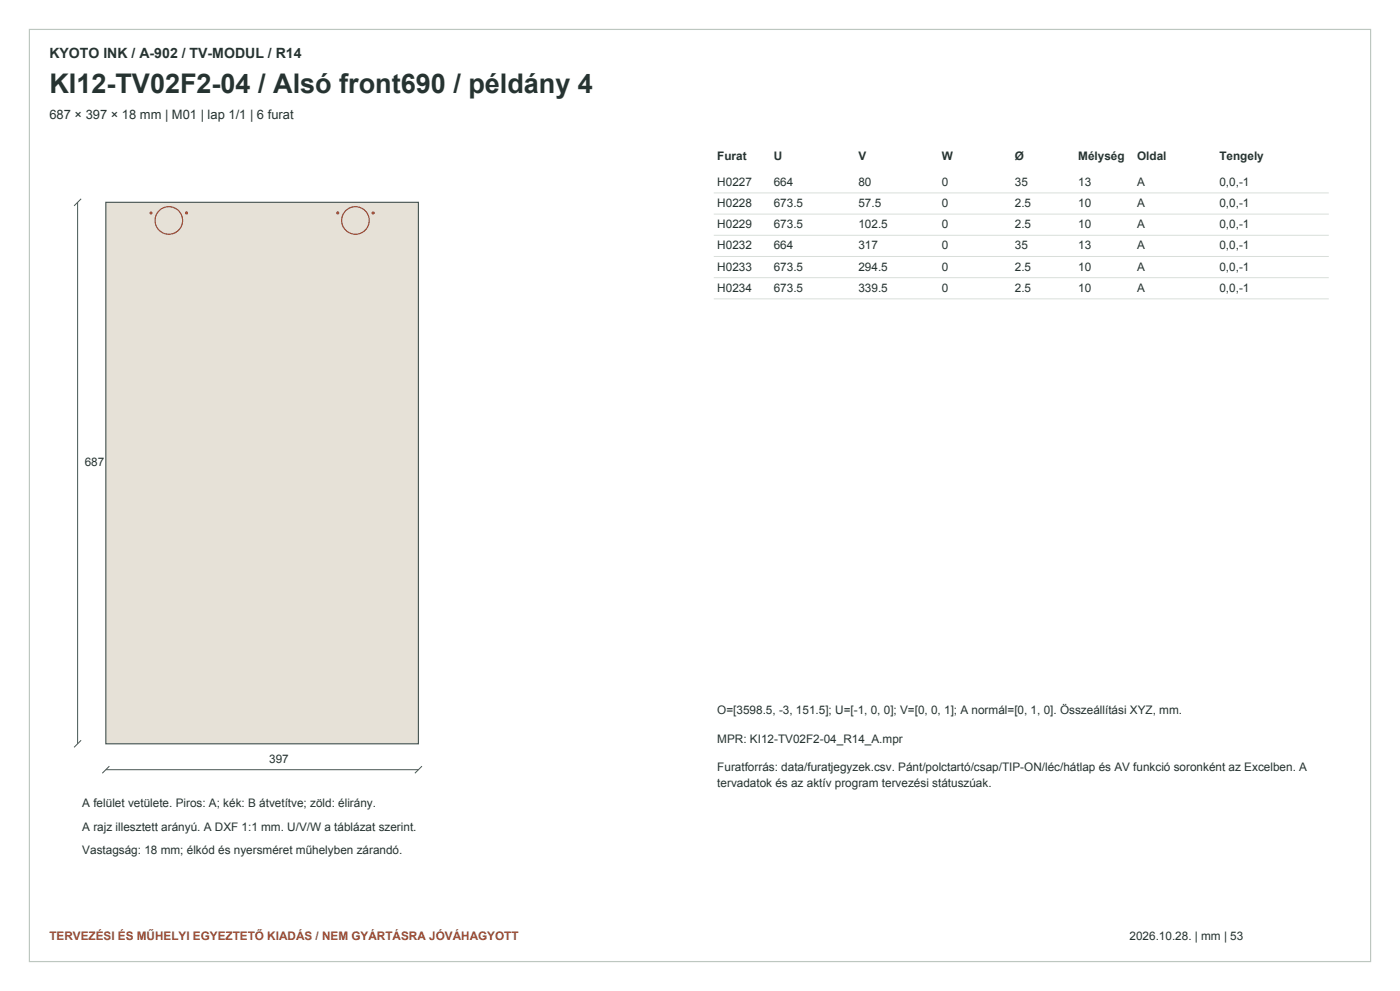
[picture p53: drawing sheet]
<svg xmlns="http://www.w3.org/2000/svg" width="420mm" height="297mm" viewBox="0 0 420 297" stroke-linecap="round" stroke-linejoin="round" font-family="sans-serif">
<defs><g id="words">
<text font-size="8.1" fill="#263331" x="14.8" y="27.9">KI12-TV02F2-04 / Alsó front690 / példány 4</text>
<text font-size="4.2" fill="#263331" x="14.8" y="17.3">KYOTO INK / A-902 / TV-MODUL / R14</text>
<text font-size="3.9" fill="#263331" x="14.8" y="35.6">687 × 397 × 18 mm | M01 | lap 1/1 | 6 furat</text>
<g font-size="3.5" fill="#263331">
<text x="215.2" y="47.9">Furat</text>
<text x="232.1" y="47.9">U</text>
<text x="257.5" y="47.9">V</text>
<text x="282.6" y="47.9">W</text>
<text x="304.4" y="47.9">Ø</text>
<text x="323.5" y="47.9">Mélység</text>
<text x="341.1" y="47.9">Oldal</text>
<text x="365.8" y="47.9">Tengely</text>
<text x="215.2" y="55.7">H0227</text>
<text x="232.1" y="55.7">664</text>
<text x="257.5" y="55.7">80</text>
<text x="282.6" y="55.7">0</text>
<text x="304.4" y="55.7">35</text>
<text x="323.5" y="55.7">13</text>
<text x="341.1" y="55.7">A</text>
<text x="365.8" y="55.7">0,0,-1</text>
<text x="215.2" y="62.1">H0228</text>
<text x="232.1" y="62.1">673.5</text>
<text x="257.5" y="62.1">57.5</text>
<text x="282.6" y="62.1">0</text>
<text x="304.4" y="62.1">2.5</text>
<text x="323.5" y="62.1">10</text>
<text x="341.1" y="62.1">A</text>
<text x="365.8" y="62.1">0,0,-1</text>
<text x="215.2" y="68.4">H0229</text>
<text x="232.1" y="68.4">673.5</text>
<text x="257.5" y="68.4">102.5</text>
<text x="282.6" y="68.4">0</text>
<text x="304.4" y="68.4">2.5</text>
<text x="323.5" y="68.4">10</text>
<text x="341.1" y="68.4">A</text>
<text x="365.8" y="68.4">0,0,-1</text>
<text x="215.2" y="74.8">H0232</text>
<text x="232.1" y="74.8">664</text>
<text x="257.5" y="74.8">317</text>
<text x="282.6" y="74.8">0</text>
<text x="304.4" y="74.8">35</text>
<text x="323.5" y="74.8">13</text>
<text x="341.1" y="74.8">A</text>
<text x="365.8" y="74.8">0,0,-1</text>
<text x="215.2" y="81.1">H0233</text>
<text x="232.1" y="81.1">673.5</text>
<text x="257.5" y="81.1">294.5</text>
<text x="282.6" y="81.1">0</text>
<text x="304.4" y="81.1">2.5</text>
<text x="323.5" y="81.1">10</text>
<text x="341.1" y="81.1">A</text>
<text x="365.8" y="81.1">0,0,-1</text>
<text x="215.2" y="87.5">H0234</text>
<text x="232.1" y="87.5">673.5</text>
<text x="257.5" y="87.5">339.5</text>
<text x="282.6" y="87.5">0</text>
<text x="304.4" y="87.5">2.5</text>
<text x="323.5" y="87.5">10</text>
<text x="341.1" y="87.5">A</text>
<text x="365.8" y="87.5">0,0,-1</text>
<text x="25.4" y="139.7">687</text>
<text x="215.2" y="214.1">O=[3598.5, -3, 151.5]; U=[-1, 0, 0]; V=[0, 0, 1]; A normál=[0, 1, 0]. Összeállítási XYZ, mm.</text>
<text x="215.2" y="222.6">MPR: KI12-TV02F2-04_R14_A.mpr</text>
<text x="80.8" y="228.6">397</text>
<text x="215.2" y="231">Furatforrás: data/furatjegyzek.csv. Pánt/polctartó/csap/TIP-ON/léc/hátlap és AV funkció soronként az Excelben. A</text>
<text x="215.2" y="236">tervadatok és az aktív program tervezési státuszúak.</text>
<text x="24.7" y="242">A felület vetülete. Piros: A; kék: B átvetítve; zöld: élirány.</text>
<text x="24.7" y="249">A rajz illesztett arányú. A DXF 1:1 mm. U/V/W a táblázat szerint.</text>
<text x="24.7" y="256.1">Vastagság: 18 mm; élkód és nyersméret műhelyben zárandó.</text>
<text x="338.9" y="281.8">2026.10.28. | mm | 53</text>
</g>
<text font-size="3.5" fill="#9a492e" x="14.8" y="281.8">TERVEZÉSI ÉS MŰHELYI EGYEZTETŐ KIADÁS / NEM GYÁRTÁSRA JÓVÁHAGYOTT</text>
</g></defs>
<path d="M8.8 8.8h402.4v279.4h-402.4z" fill="none" stroke="#bdc7c0" stroke-width=".35"/>
<path d="M31.7 60.6h93.8v162.3h-93.8z" fill-rule="evenodd" fill="#e6e1d7" stroke="#4a5955" stroke-width=".35"/>
<g fill="none" stroke="#ad3e30" stroke-width=".35">
<circle cx="45.3" cy="63.8" r=".3"/>
<circle cx="50.6" cy="66.1" r="4.1"/>
<circle cx="56" cy="63.8" r=".3"/>
<circle cx="101.3" cy="63.8" r=".3"/>
<circle cx="106.6" cy="66.1" r="4.1"/>
<circle cx="111.9" cy="63.8" r=".3"/>
</g>
<path d="M24.3 59.6l-2.1 2.1M23.3 60.6v162.3M24.3 221.9l-2.1 2.1M31.7 230.7h93.8M32.8 229.6l-2.1 2.1M126.6 229.6l-2.1 2.1" fill="none" stroke="#465854" stroke-width=".3"/>
<path d="M214.1 57.8h184.5M214.1 64.2h184.5M214.1 70.5h184.5M214.1 76.9h184.5M214.1 83.2h184.5M214.1 89.6h184.5" fill="none" stroke="#d9dfda" stroke-width=".3"/>
<use href="#words"/>
</svg>
